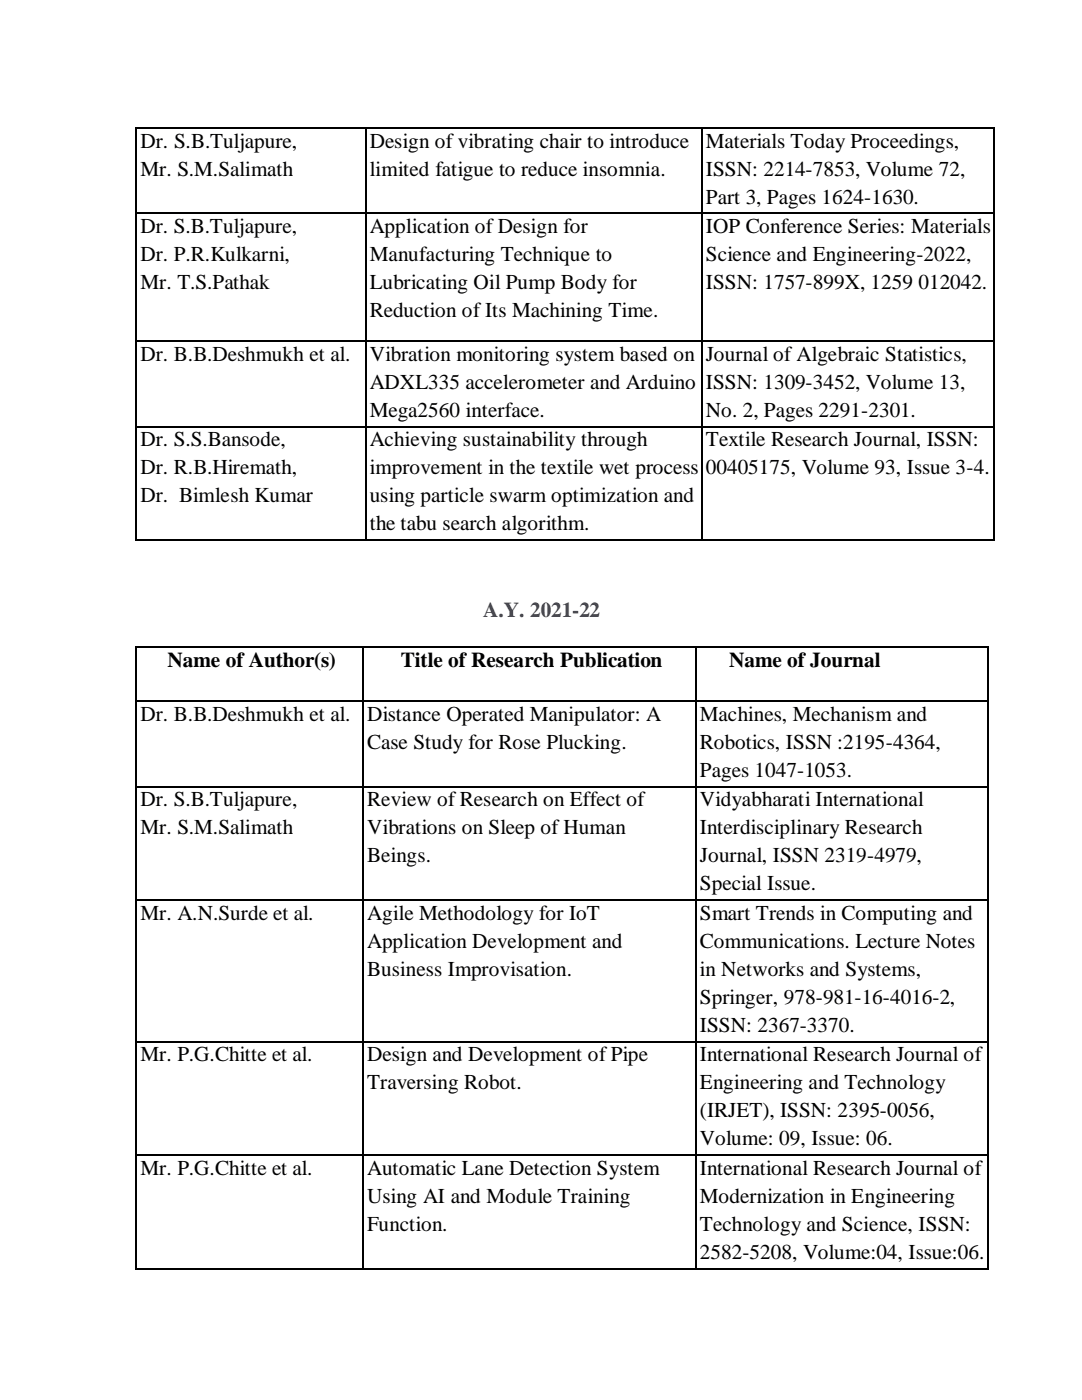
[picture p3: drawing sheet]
<svg xmlns="http://www.w3.org/2000/svg" width="216mm" height="279mm" viewBox="0 0 216 279" stroke-linecap="round" stroke-linejoin="round" font-family="sans-serif">
<defs><g id="words">
<g font-size="4.2">
<text x="28" y="29.5">Dr. S.B.Tuljapure,</text>
<text x="73.8" y="29.5">Design of vibrating chair to introduce</text>
<text x="140.9" y="29.5">Materials Today Proceedings,</text>
<text x="28" y="35.1">Mr. S.M.Salimath</text>
<text x="73.8" y="35.1">limited fatigue to reduce insomnia.</text>
<text x="140.9" y="35.1">ISSN: 2214-7853, Volume 72,</text>
<text x="140.9" y="40.6">Part 3, Pages 1624-1630.</text>
<text x="28" y="46.6">Dr. S.B.Tuljapure,</text>
<text x="73.8" y="46.6">Application of Design for</text>
<text x="140.9" y="46.6">IOP Conference Series: Materials</text>
<text x="28" y="52.2">Dr. P.R.Kulkarni,</text>
<text x="73.8" y="52.2">Manufacturing Technique to</text>
<text x="140.9" y="52.2">Science and Engineering-2022,</text>
<text x="28" y="57.8">Mr. T.S.Pathak</text>
<text x="73.8" y="57.8">Lubricating Oil Pump Body for</text>
<text x="140.9" y="57.8">ISSN: 1757-899X, 1259 012042.</text>
<text x="73.8" y="63.3">Reduction of Its Machining Time.</text>
<text x="28" y="72">Dr. B.B.Deshmukh et al.</text>
<text x="73.8" y="72">Vibration monitoring system based on</text>
<text x="140.9" y="72">Journal of Algebraic Statistics,</text>
<text x="73.8" y="77.6">ADXL335 accelerometer and Arduino</text>
<text x="140.9" y="77.6">ISSN: 1309-3452, Volume 13,</text>
<text x="73.8" y="83.2">Mega2560 interface.</text>
<text x="140.9" y="83.2">No. 2, Pages 2291-2301.</text>
<text x="28" y="89.1">Dr. S.S.Bansode,</text>
<text x="73.8" y="89.1">Achieving sustainability through</text>
<text x="140.9" y="89.1">Textile Research Journal, ISSN:</text>
<text x="28" y="94.7">Dr. R.B.Hiremath,</text>
<text x="73.8" y="94.7">improvement in the textile wet process</text>
<text x="140.9" y="94.7">00405175, Volume 93, Issue 3-4.</text>
<text x="28" y="100.3">Dr. Bimlesh Kumar</text>
<text x="73.8" y="100.3">using particle swarm optimization and</text>
<text x="73.8" y="105.9">the tabu search algorithm.</text>
<text x="33.5" y="133.1">Name of Author(s)</text>
<text x="80" y="133.1">Title of Research Publication</text>
<text x="145.5" y="133.1">Name of Journal</text>
<text x="28" y="143.8">Dr. B.B.Deshmukh et al.</text>
<text x="73.3" y="143.8">Distance Operated Manipulator: A</text>
<text x="139.7" y="143.8">Machines, Mechanism and</text>
<text x="73.3" y="149.4">Case Study for Rose Plucking.</text>
<text x="139.7" y="149.4">Robotics, ISSN :2195-4364,</text>
<text x="139.7" y="155">Pages 1047-1053.</text>
<text x="28" y="160.9">Dr. S.B.Tuljapure,</text>
<text x="73.3" y="160.9">Review of Research on Effect of</text>
<text x="139.7" y="160.9">Vidyabharati International</text>
<text x="28" y="166.5">Mr. S.M.Salimath</text>
<text x="73.3" y="166.5">Vibrations on Sleep of Human</text>
<text x="139.7" y="166.5">Interdisciplinary Research</text>
<text x="73.3" y="172.1">Beings.</text>
<text x="139.7" y="172.1">Journal, ISSN 2319-4979,</text>
<text x="139.7" y="177.7">Special Issue.</text>
<text x="28" y="183.5">Mr. A.N.Surde et al.</text>
<text x="73.3" y="183.5">Agile Methodology for IoT</text>
<text x="139.7" y="183.5">Smart Trends in Computing and</text>
<text x="73.3" y="189.1">Application Development and</text>
<text x="139.7" y="189.1">Communications. Lecture Notes</text>
<text x="73.3" y="194.8">Business Improvisation.</text>
<text x="139.7" y="194.8">in Networks and Systems,</text>
<text x="139.7" y="200.4">Springer, 978-981-16-4016-2,</text>
<text x="139.7" y="206">ISSN: 2367-3370.</text>
<text x="28" y="211.8">Mr. P.G.Chitte et al.</text>
<text x="73.3" y="211.8">Design and Development of Pipe</text>
<text x="139.7" y="211.8">International Research Journal of</text>
<text x="73.3" y="217.4">Traversing Robot.</text>
<text x="139.7" y="217.4">Engineering and Technology</text>
<text x="139.7" y="223">(IRJET), ISSN: 2395-0056,</text>
<text x="139.7" y="228.6">Volume: 09, Issue: 06.</text>
<text x="28" y="234.5">Mr. P.G.Chitte et al.</text>
<text x="73.3" y="234.5">Automatic Lane Detection System</text>
<text x="139.7" y="234.5">International Research Journal of</text>
<text x="73.3" y="240.1">Using AI and Module Training</text>
<text x="73.3" y="245.7">Function.</text>
<text x="139.7" y="240.1">Modernization in Engineering</text>
<text x="139.7" y="245.7">Technology and Science, ISSN:</text>
<text x="139.7" y="251.3">2582-5208, Volume:04, Issue:06.</text>
</g>
<text font-size="4.2" fill="#00c" x="96.4" y="123.1">A.Y. 2021-22</text>
</g></defs>
<g fill="#000">
<path d="M27.1 25.4h.3v.3h-.3z" fill-rule="evenodd"/>
<path d="M27.1 25.4h.3v.3h-.3z" fill-rule="evenodd"/>
<path d="M72.9 25.4h.3v.3h-.3z" fill-rule="evenodd"/>
<path d="M140 25.4h.3v.3h-.3z" fill-rule="evenodd"/>
<path d="M198.2 25.4h.3v.3h-.3z" fill-rule="evenodd"/>
<path d="M198.2 25.4h.3v.3h-.3z" fill-rule="evenodd"/>
<path d="M27.1 42.4h.3v.3h-.3z" fill-rule="evenodd"/>
<path d="M72.9 42.4h.3v.3h-.3z" fill-rule="evenodd"/>
<path d="M140 42.4h.3v.3h-.3z" fill-rule="evenodd"/>
<path d="M198.2 42.4h.3v.3h-.3z" fill-rule="evenodd"/>
<path d="M27.1 67.9h.3v.3h-.3z" fill-rule="evenodd"/>
<path d="M72.9 67.9h.3v.3h-.3z" fill-rule="evenodd"/>
<path d="M140 67.9h.3v.3h-.3z" fill-rule="evenodd"/>
<path d="M198.2 67.9h.3v.3h-.3z" fill-rule="evenodd"/>
<path d="M27.1 85h.3v.3h-.3z" fill-rule="evenodd"/>
<path d="M72.9 85h.3v.3h-.3z" fill-rule="evenodd"/>
<path d="M140 85h.3v.3h-.3z" fill-rule="evenodd"/>
<path d="M198.2 85h.3v.3h-.3z" fill-rule="evenodd"/>
<path d="M27.1 107.6h.3v.3h-.3z" fill-rule="evenodd"/>
<path d="M27.1 107.6h.3v.3h-.3z" fill-rule="evenodd"/>
<path d="M72.9 107.6h.3v.3h-.3z" fill-rule="evenodd"/>
<path d="M140 107.6h.3v.3h-.3z" fill-rule="evenodd"/>
<path d="M198.2 107.6h.3v.3h-.3z" fill-rule="evenodd"/>
<path d="M198.2 107.6h.3v.3h-.3z" fill-rule="evenodd"/>
<path d="M27.1 128.9h.3v.3h-.3z" fill-rule="evenodd"/>
<path d="M27.1 128.9h.3v.3h-.3z" fill-rule="evenodd"/>
<path d="M27.1 139.7h.3v.3h-.3z" fill-rule="evenodd"/>
<path d="M72.3 128.9h.3v.3h-.3z" fill-rule="evenodd"/>
<path d="M72.3 139.7h.3v.3h-.3z" fill-rule="evenodd"/>
<path d="M138.7 128.9h.3v.3h-.3z" fill-rule="evenodd"/>
<path d="M138.7 139.7h.3v.3h-.3z" fill-rule="evenodd"/>
<path d="M197 128.9h.3v.3h-.3z" fill-rule="evenodd"/>
<path d="M197 128.9h.3v.3h-.3z" fill-rule="evenodd"/>
<path d="M197 139.7h.3v.3h-.3z" fill-rule="evenodd"/>
<path d="M27.1 156.8h.3v.3h-.3z" fill-rule="evenodd"/>
<path d="M72.3 156.8h.3v.3h-.3z" fill-rule="evenodd"/>
<path d="M138.7 156.8h.3v.3h-.3z" fill-rule="evenodd"/>
<path d="M197 156.8h.3v.3h-.3z" fill-rule="evenodd"/>
<path d="M27.1 179.5h.3v.2h-.3z" fill-rule="evenodd"/>
<path d="M72.3 179.5h.3v.2h-.3z" fill-rule="evenodd"/>
<path d="M138.7 179.5h.3v.2h-.3z" fill-rule="evenodd"/>
<path d="M197 179.5h.3v.2h-.3z" fill-rule="evenodd"/>
<path d="M27.1 207.7h.3v.3h-.3z" fill-rule="evenodd"/>
<path d="M72.3 207.7h.3v.3h-.3z" fill-rule="evenodd"/>
<path d="M138.7 207.7h.3v.3h-.3z" fill-rule="evenodd"/>
<path d="M197 207.7h.3v.3h-.3z" fill-rule="evenodd"/>
<path d="M27.1 230.4h.3v.2h-.3z" fill-rule="evenodd"/>
<path d="M72.3 230.4h.3v.2h-.3z" fill-rule="evenodd"/>
<path d="M138.7 230.4h.3v.2h-.3z" fill-rule="evenodd"/>
<path d="M197 230.4h.3v.2h-.3z" fill-rule="evenodd"/>
<path d="M27.1 253.1h.3v.2h-.3z" fill-rule="evenodd"/>
<path d="M27.1 253.1h.3v.2h-.3z" fill-rule="evenodd"/>
<path d="M72.3 253.1h.3v.2h-.3z" fill-rule="evenodd"/>
<path d="M138.7 253.1h.3v.2h-.3z" fill-rule="evenodd"/>
<path d="M197 253.1h.3v.2h-.3z" fill-rule="evenodd"/>
<path d="M197 253.1h.3v.2h-.3z" fill-rule="evenodd"/>
</g>
<g fill="none" stroke="#000" stroke-width=".25">
<path d="M27.2 25.7v16.7M27.4 25.5h45.5M73 25.7v16.7M73.2 25.5h66.8M140.1 25.7v16.7M140.3 25.5h57.9M198.3 25.7v16.7M27.2 42.7v25.2M27.4 42.6h45.5M73 42.7v25.2M73.2 42.6h66.8M140.1 42.7v25.2"/>
<path d="M140.3 42.6h57.9M198.3 42.7v25.2M27.2 68.2v16.8M27.4 68h45.5M73 68.2v16.8M73.2 68h66.8M140.1 68.2v16.8M140.3 68h57.9M198.3 68.2v16.8M27.2 85.3v22.3M27.4 85.2h45.5M73 85.3v22.3"/>
<path d="M73.2 85.2h66.8M140.1 85.3v22.3M140.3 85.2h57.9M198.3 85.3v22.3M27.4 107.8h45.5M73.2 107.8h66.8M140.3 107.8h57.9M27.2 129.2v10.5M27.2 140v16.8M27.4 129h44.9M27.4 139.9h44.9M72.5 129.2v10.5"/>
<path d="M72.5 140v16.8M72.6 129h66.1M72.6 139.9h66.1M138.9 129.2v10.5M138.9 140v16.8M139 129h58M139 139.9h58M197.1 129.2v10.5M197.1 140v16.8M27.2 157.1v22.4M27.4 157h44.9M72.5 157.1v22.4"/>
<path d="M72.6 157h66.1M138.9 157.1v22.4M139 157h58M197.1 157.1v22.4M27.2 179.7v28M27.4 179.6h44.9M72.5 179.7v28M72.6 179.6h66.1M138.9 179.7v28M139 179.6h58M197.1 179.7v28M27.2 208v22.4"/>
<path d="M27.4 207.9h44.9M72.5 208v22.4M72.6 207.9h66.1M138.9 208v22.4M139 207.9h58M197.1 208v22.4M27.2 230.6v22.5M27.4 230.5h44.9M72.5 230.6v22.5M72.6 230.5h66.1M138.9 230.6v22.5M139 230.5h58"/>
<path d="M197.1 230.6v22.5M27.4 253.2h44.9M72.6 253.2h66.1M139 253.2h58"/>
</g>
<use href="#words"/>
</svg>
